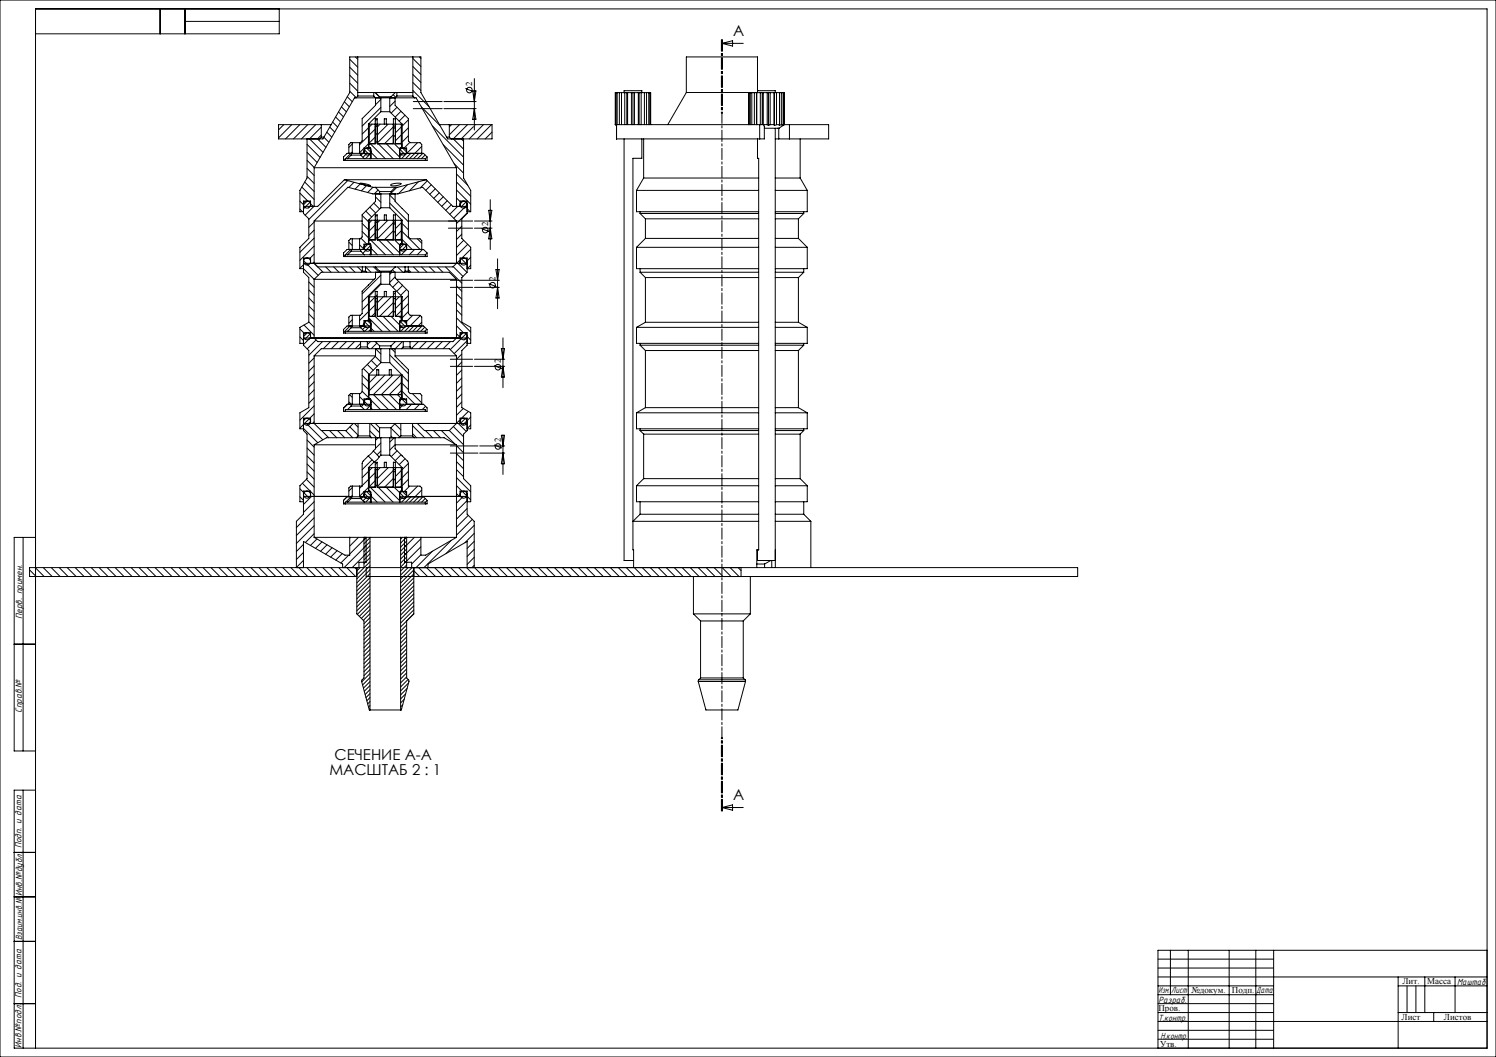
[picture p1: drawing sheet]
<svg xmlns="http://www.w3.org/2000/svg" width="841mm" height="594mm" viewBox="0 0 841 594" stroke-linecap="round" stroke-linejoin="round" font-family="sans-serif">
<defs><g id="words">
<g font-size="8.5">
<text x="412" y="20">A</text>
<text x="188" y="427">СЕЧЕНИЕ A-A</text>
<text x="185" y="436">МАСШТАБ 2 : 1</text>
<text x="412" y="450">A</text>
</g>
<g font-size="5.6">
<text x="12" y="348" transform="rotate(-90 12 348)">Перв. примен.</text>
<text x="12" y="401" transform="rotate(-90 12 401)">Справ.№</text>
<text x="12" y="477" transform="rotate(-90 12 477)">Подп. и дата</text>
<text x="12" y="504" transform="rotate(-90 12 504)">Инв.№дубл.</text>
<text x="12" y="528" transform="rotate(-90 12 528)">Взаим.инв.№</text>
<text x="819" y="553">Маштаб</text>
<text x="12" y="561" transform="rotate(-90 12 561)">Под. и дата</text>
<text x="651" y="558">Изм.</text>
<text x="651" y="564">Разраб.</text>
<text x="658" y="558">Лист</text>
<text x="706" y="558">Дата</text>
<text x="651" y="574">Т.контр.</text>
<text x="652" y="584">Н.контр.</text>
<text x="12" y="589" transform="rotate(-90 12 589)">Инв.№подл.</text>
</g>
<g font-size="5">
<text x="265" y="48" transform="rotate(-90 265 48)">2</text>
<text x="274" y="127" transform="rotate(-90 274 127)">2</text>
<text x="279" y="158" transform="rotate(-90 279 158)">2</text>
<text x="282" y="204" transform="rotate(-90 282 204)">2</text>
<text x="282" y="248" transform="rotate(-90 282 248)">2</text>
<text x="788" y="553">Лит.</text>
<text x="802" y="553">Масса</text>
<text x="670" y="558">№докум.</text>
<text x="693" y="558">Подп.</text>
<text x="651" y="568">Пров.</text>
<text x="788" y="573">Лист</text>
<text x="812" y="573">Листов</text>
<text x="652" y="588">Утв.</text>
</g>
</g></defs>
<g fill="none" stroke="#000" stroke-width=".56">
<path d="M0 0h841v594h-841zM90 5v14M104 12h53M104 5v14M157 5v14h-137M197 38l4 4M197 33l4 5M200 32l1 1M201 32h31M201 32h-4v20l-15 26h-25v-8h24M201 32v22M232 32h5v20l15 26h25v-8h-24"/>
<path d="M232 37l5 5M232 33l5 4M232 32v22M236 32l1 1M386 32h40v20h-40zM406 24h12M406 24l6-1v3zM194 57l2 3M195 54l3 3M197 51l3 4M197 47l4 4M197 42l4 5"/>
<path d="M200 55h11M200 55h-1l-22 39M201 54h9M201 52h9M201 54l-1 1M210 52h1M210 54l1 1M210 52v2M211 52l2 3M211 52h11M211 52l2 2M211 55h3"/>
<path d="M211 55v4l-7 8v12l-2 1M213 54h7M213 54v1M214 55h5M214 56l-3 3M214 55v8M219 55v8M219 55h3M219 55h.1M220 54v1M221 53l1 2M222 55h11"/>
<path d="M222 57l-3 3M222 55v4l8 8v12l1 1h5l1 1v5M222 52h1M222 52l-2 2M223 54h9M223 52h9M223 52v2M223 54l-1 1M232 51l9 9M232 46l5 5M232 42l5 4M232 54l1 1"/>
<path d="M232 57h17M233 55h1l23 39M250 57h18M262 50l4 1M266 51h2l-1 6zM267 44v29M346 52v18M346 52h1M347 52h1M347 52v18M348 52h1M348 52v18"/>
<path d="M349 52h2M349 52v18M351 52v-1h10v1M351 52h2M351 52v18M352 52v18M353 52h2M353 52v18M355 52h2M355 52v18M356 52v18M357 52h2"/>
<path d="M357 52v18M359 52h1M359 52v18M360 52h2M360 52v18M362 52h1M362 52v18M363 52h2M363 52v18M365 52h.1M365 52v18M365 52h1v18"/>
<path d="M386 52l-11 18M421 52h.1M421 52v18M421 52h1M422 52v18M422 52h1M423 52h1M423 52v18M424 52h1M424 52v18M425 52v18M425 52h2"/>
<path d="M426 51h10v1M427 52v18M427 52h2M428 52v18M429 52v18h2M429 52h2M431 52v18M431 52h2M432 52v19M433 52h2M433 52v18M435 52v18"/>
<path d="M435 52h2M435 52v19M437 52h1M437 52v18M438 52h1M438 52v18M439 52h1M439 52v18M440 52h1M440 52v18M441 52v18M160 70l-3 3"/>
<path d="M164 70l-7 7M169 70l-8 8M173 78v22l-4 7v12h2M173 70l-8 8M177 70l-8 8M179 78l4 5M181 77h1M181 70h5M181 71l-7 7 8 8M181 76l-3 2M181 77l-1 1M181 70v7"/>
<path d="M182 77l3 3M184 74l3 3M185 71l3 3M187 69l3 2M189 66l2 3M190 63l3 3M192 60l3 3M207 70h1M207 72l-3 3M207 76l-5 5M207 70v13M208 70v11"/>
<path d="M208 70h18M209 70l-1 1M211 77l-3 3M211 73l-3 3M211 71h1v10h9v-10h1M211 79l1 1M211 75l1 1M212 71h.1M212 67l-1 1M214 70l-2 1M214 63h5M214 60l-10 11"/>
<path d="M214 63l-7 7M216 70v-3h1v3M218 70l-6 6M219 63l7 7M221 71l-9 9M221 76l-5 5M221 70v11M221 71l1 1M221 70v-3h1v14h4v2M221 76l1 1M222 70h.1M223 70h-1"/>
<path d="M223 60l-3 4M225 63l-3 3M226 70h.1M226 71l-4 4M226 76l-4 3M226 70v11M226 70v13M228 65l-4 3M230 67l-4 4M230 72l-4 3M230 76l-4 4M232 61h17"/>
<path d="M237 60l10 11M243 71l18 17M247 70h6M250 61h18M251 77h2M253 77l1 1M253 70v7M254 70l-1 1M258 70l-5 6M259 78l2 1M261 78v22l4 7v12h-2M263 70l-8 8 6 6"/>
<path d="M266 71l-7 7M267 61l1 6h-2zM267 70h.1M272 70l-8 8M276 70l-8 8M277 74l-4 4M346 70h.1M346 70h1M347 70h.1M347 70v8M347 78h.1M347 78h80"/>
<path d="M347 70h80M351 78v237h5M361 78v11h-5v230M362 78v22M426 78v11h1v220h-2v10M427 70h3v8h-3M427 70v8M430 72h8M431 70l1 1M433 70h2M433 70l-1 1M435 70v1"/>
<path d="M436 72v247M436 78h2M437 70h1M437 70l-2 1M438 78h6M438 72v6M438 70v1l1-1M439 70h1M440 70v1M444 70h-2a4 4 0 0 0-4 2M444 70h22v8h-22M444 70v8"/>
<path d="M450 78v22M173 95l4 4M173 90l4 4M173 81l7 7M173 99l4 4M173 86l5 5M177 94h80M177 94v22M193 90h1M194 90h45M194 89l-1 1M195 89h10"/>
<path d="M195 89h-1v1M197 87h6M197 87l-2 2M197 86v1M198 80h4M198 86h4M198 81l-2 2M198 85l-4 4M198 86h-3l-2 2v2M198 80h-1l-1 1v5M198 80v6M202 86h6l-3 3"/>
<path d="M202 80v6M203 87l2 2M203 86v1M204 86l-1 1M205 83l-3 3M205 89h34M205 84l3 3M206 83l3 3M206 86l-2 2M207 83h1M207 81l-2 2M207 83h-2v3"/>
<path d="M208 81l9 8M208 88v1M208 86l4 3M212 81v-14h-1v14h-4v2l1 1v5M213 81l8 8M217 81l8 7M221 80v1M221 80l4 4M225 86h13l2 2M225 84v5M225 83h1M225 84l3 3"/>
<path d="M225 86v1M226 80l-1 1M226 83l-1 1M226 83h.1M226 83h3v3M226 83l3 2M226 86l-1 2M230 80l-3 3M231 86l-3 3M235 80l-9 9M235 86l-3 3M237 82l-7 7"/>
<path d="M238 86l-3 3M239 87l-2 2M239 89v1M240 88l-1 1M240 88v2h-1M249 81l12 12M255 92l6 5M257 98l6 6M257 94v22M169 109l4 4M169 118l1 1M169 113l2 2"/>
<path d="M170 105l7 7M171 102l6 6M172 116l-1 1M173 113l-2 2M174 114l-3 3M174 116l-1 1M175 115l1 1M175 116v-3h-4v7l3 3v11l-5 5v12h2l6 6M176 116l-4 5M194 101h46M194 101l-15 15h-8M194 101l16 4"/>
<path d="M195 101l-21 22M199 102l-3 3M202 103h3l3 1zM203 103l-3 3M206 119l3 3M206 104l-3 3M208 116l3 4M210 105l-3 3M210 105h1M210 114l3 3M211 105h11M211 105l2 3"/>
<path d="M211 109v4l-7 8v12l-2 1M211 111l3 3M213 107l-3 2M213 108h7M213 108v1M214 109h.1M214 117h5M214 109h5M214 109v8M214 109h-4l-14-4-19 19M214 117l-7 7M219 110l3 3"/>
<path d="M219 114l11 11M219 109v8M219 117l7 7M219 109h5l14-4 19 19M220 104l5-1a3 3 0 0 1-4 1h-1zM220 108v1M222 109v4l8 8v12l1 1h5l1 1v5M222 105l-2 3M223 105l-3 4M229 104l-5 5M235 102l-5 5M240 101l15 15h8"/>
<path d="M240 101l-18 4M240 102l-4 4M242 104l-3 3M245 106l-3 3M247 108l-3 3M249 111l-3 3M251 113l-3 3M254 115l-3 3M257 102l8 8M257 116h.1M257 111l2 2M257 107l8 8"/>
<path d="M257 116l-4 4M259 116v-3h4v7l-3 3v11l5 5v12h-2M260 113l-1 2M262 116l-7 7M262 114l-3 2M263 120l-6 6M263 117l1 2M263 115l-2 2M275 118h2l-1 6zM276 112v28M358 107h69M358 107v12h69"/>
<path d="M360 120h67M360 119v1M360 120l3 3M362 100h65M362 100l-4 7M436 100h14M436 107h18M436 120h16M450 100l4 7M452 119v1M452 120l-3 3M454 107v12h-18"/>
<path d="M177 124h27M177 125l-3 3M177 129l-3 3M177 134l-8 8M177 138l-8 8M177 124v24M196 136l2 2M198 134h4M198 134h-1l-1 1v5M198 134v6M202 138l3 2M202 134v6"/>
<path d="M203 134l3 3M204 126l3 3M204 130l3 4M204 121l3 4M207 137l-2 2M207 124h1M207 137h1M207 137h-2v3M207 124v13M208 124v11M208 124h18M208 138l-3 3"/>
<path d="M208 135l9 8M208 139l4 4M209 124l-1 1M211 126l-3 4M211 131l-3 3M211 133l1 1M211 128l1 2M211 125h1v10h9v-10h1M212 125h.1M212 121h-1v14h-4v2l1 1v5M212 121v14M212 121l-1 1"/>
<path d="M213 135l8 8M214 124l-2 1M216 124v-3h1v3M217 135l8 7M218 124l-6 6M221 125l-9 9M221 134v1M221 130l-5 5M221 124v11M221 134l4 4M221 130l1 1M221 125l1 1"/>
<path d="M221 124v-3h1v14h4v2M222 124h.1M223 124h-1M225 138v5M225 137h1M226 124h.1M226 134l-1 1M226 125l-4 4M226 130l-4 3M226 124v11M226 137l-1 1M226 137h.1"/>
<path d="M226 137h3v3l-3 3M226 130l10 10M226 126l4 3M226 135l6 5M226 124v13M227 137l-2 3M228 138l-2 3M230 124h27M235 134l2 3M252 124h14M252 128h14M257 124v24"/>
<path d="M260 127l-3 3M260 132l-3 3M261 135l-4 4M263 137l-6 7M267 124h10M267 128h10M271 128l4 2M276 128l1 6h-2zM358 139h69M358 139v12h69M363 134h64M363 123h64"/>
<path d="M363 134l-5 5M363 123v11M436 139h18M436 134h13M436 123h13M449 134l5 5M449 123v11M454 139v12h-18M171 149l-2 2M171 148h6M171 147l8 8M174 158l3 3"/>
<path d="M175 148v-3h-4v8l3 3v25l-5 3v9h2M177 148h80M177 157h33M177 148l5 5M177 143l-3 2M177 147l-1 1M177 157v33M179 150h25M183 150l3 3M188 150l3 3M192 150l3 3M193 144h1"/>
<path d="M194 144h45M194 143l-1 1M194 143v1M194 143h1M195 143h10M197 150l3 3M197 140l-3 3M197 141h6M197 140v1M197 141l-2 2M198 140h4M198 140h-3l-2 2v2"/>
<path d="M201 150l3 2M202 140h6M203 140v1M203 141l2 2M203 153h3M203 153h-22l-4 4M204 152h1M204 150h1M204 150v2M204 152l-1 1M205 143h34v1M205 150h6"/>
<path d="M205 152l1 1M205 150v2M206 150l3 3M206 153h8M206 140l-2 2M208 140v1M208 142v1M210 150l3 3M211 150h11M211 150l2 2M211 153v3l-7 8v12l-2 1M211 153h.1"/>
<path d="M213 152h7M213 152v1M214 160h5M214 153h5M214 155l-10 10M214 159l-10 11M214 153v7M214 160l-7 7M219 153v7M219 160l7 7M219 153h8M220 152v1"/>
<path d="M220 153l-1 1M221 152l1 1M222 156l-3 3M222 153v3l8 8v12l1 1h5l1 1v5l-3 3M222 150h6M222 150l-2 2M223 157h34M223 150l3 3M224 158l-3 3M225 140h13l2 2M227 153h3M228 152h2"/>
<path d="M228 150h2M228 152l-1 1M228 150v2M230 152l1 1M230 150v2M230 152v1M230 153h23l4 4M232 150l3 3M233 140l-3 3M237 150l3 3M238 140l-3 3M240 142l-1 1"/>
<path d="M240 142v2h-1M241 150l3 3M246 150l3 3M250 150l10 9M253 158h13M255 150l5 5M257 157v33M257 148h6M257 148l6 5M259 146l-4 4h-25M259 148v-3h4v8M259 145l3 3"/>
<path d="M262 148l1 1M263 153l-3 3v25l5 3v9h-2M265 140l-5 5M265 145l-2 2M265 149l-2 2M267 158h14M275 159l4 2M279 152h2l-1 6zM280 145v28M360 153h67M360 151v2M360 153l3 3"/>
<path d="M363 156h64M363 156v25M436 153h16M436 156h13M449 156v25M452 151v2M452 153l-3 3M174 176l3 3M174 172l3 3M174 167l3 3M174 163l3 3M198 177h4"/>
<path d="M198 180l-2 2M198 177h-1l-1 1v5M198 177v6M202 177v6M207 167h1M207 180l2 2M207 171l-3 3M207 175l-5 5M207 167v13M207 179l8 7M208 167v11M208 167h18"/>
<path d="M211 178l8 8M211 176l-2 2M211 171l-3 4M211 173l1 1M211 169l1 1M211 168h1v10h9v-10h1M212 166l-4 4M212 178v-14h-1v14h-4v2l1 1v5M215 178l9 8M215 167l-3 3M216 167v-3h1v3M220 178l5 5"/>
<path d="M220 167l-8 8M221 170l-8 8M221 175l-3 3M221 167v11M221 175l1 1M221 170l1 1M221 167v-3h1v14h4v2M222 167h.1M222 164l-1 2M224 178l2 1M224 167l-2 2M226 167h.1"/>
<path d="M226 170l-4 3M226 175l-4 3M226 167v11M226 180l-1 1v5M226 180h.1M226 167v13M226 160l-3 4M229 163l-4 3M230 166l-4 4M230 171l-4 3M230 175l-4 4M232 177l-3 4"/>
<path d="M236 177l-8 9M253 161h13M257 179l8 8M257 174l3 3M257 170l3 3M257 165l3 3M257 161l3 3M267 161h14M280 161l1 6h-2zM169 189l2 2M169 185l2 2M171 190h6"/>
<path d="M171 183l6 5M173 187l-2 2M174 181l3 3M174 188l-3 3M174 190l-3 4M175 190v-3h-4v7l3 3v32l-5 3v9h2M177 190h80M177 200h34M177 200v38M177 190l2 2h24M178 191l-5 5M181 192l-7 8"/>
<path d="M186 192l-4 4M190 192l-4 4M194 187h45M195 192l-4 4M195 186h10M195 186h-1v1M197 183l-4 4M197 184h6M197 183v1M197 184l-2 2M198 183h4M198 183h-3l-2 2v2h1"/>
<path d="M199 192l-4 4M202 196h6M202 196h-21l-4 4M202 183h6M203 195h4M203 192h4M203 193l-3 3M203 192v3M203 195l-1 1M203 183v1M203 184l2 2M205 182l-2 2"/>
<path d="M205 183l1 1M205 186h34v1M205 181l3 3M206 183l-2 2M207 192h4M207 195l1 1M207 192v3M207 180h1M207 180h-2v3M208 196h6M208 183l-3 3M208 192l-1 2"/>
<path d="M208 184l2 2M208 185l-1 1M211 192h11M211 192l2 2M212 193l-3 3M213 194h7M213 196h.1M213 194v2M214 196h5M214 199l-3-3v4l-7 8v12l-2 1M214 196v8M219 199l11 11"/>
<path d="M219 196v8M219 196h7M220 194v2M220 196l2 2M222 200h35M222 192h5M222 192l-2 2M225 183l1 1M225 183h13l2 2v2h-1M225 180h1M225 181l3 3M226 196h5"/>
<path d="M226 183l-1 1M226 180h3v3M226 192l-4 4v4l8 8v12l1 1h5l1 1v5M227 195h4M227 192h4M227 192v3M227 195l-1 1M227 180l2 2M228 183l-3 3M231 195v1M231 192v3M231 192h.1"/>
<path d="M231 196h22l4 4M233 183l-3 3M235 192l-4 4M237 181l-5 5M239 184l-3 2M240 192l-4 4M240 185l-1 1M240 187h.1M244 192l-4 4M249 192l-4 4M253 192l-4 4M257 188l2 2"/>
<path d="M257 183l3 4-1 2M257 200v38M257 190h6M257 190l-2 2h-24M259 190v-3h4v7l-3 3v32l5 3v9h-2M260 190l-7 6M260 199l-3 3M262 188l-3 2M263 189l-2 2M263 191l-8 8M263 189l2 2M282 196h2l-1 6z"/>
<path d="M283 190v28M358 184h69M358 184v9h69M360 194h67M360 193v1M360 194l3 3M363 181h64M363 197h64M363 197v32M363 181l-5 3M436 184h18M436 181h13"/>
<path d="M436 197h13M436 194h16M449 197v32M449 181l5 3M452 193v1M452 194l-3 3M454 184v9h-18M177 201l-3 3M177 206l-3 3M177 210l-3 3M177 215l-3 3M177 219l-3 3"/>
<path d="M204 220l3 3M204 215l3 4M204 211l3 3M204 207l4 3M206 205l4 3M207 211h1M207 211v13M208 211v11M208 211h18M209 203l3 3M211 200l3 3M213 211v-3h-1v3l-4 4"/>
<path d="M214 204h5M214 204l-7 7M216 211l-8 9M219 211v-3h1v3M219 204l7 7M221 211l-11 11M225 211l-11 11 9 8M226 211h.1M226 215l-7 7M226 219l-3 3 2 2M226 211v11M226 220l7 7"/>
<path d="M226 215l4 4M226 211l4 3M226 211v13M253 202h13M253 206h13M260 203l-3 3M260 208l-3 3M260 212l-3 3M260 217l-3 3M267 202h17M267 206h17M278 205l4 2"/>
<path d="M283 206l1 6h-2zM171 239l-2 2M171 238h6M172 235l-1 1M172 238l9 9M174 235l-3 3M175 238v-3h-4v7l2 2v25l-4 4v9h2M175 237l-3 2M177 238h22M177 233l-3 2M177 224l-3 3M177 228l-8 8"/>
<path d="M177 237l-1 1M177 238l4 4h14l4-4M194 231h45M195 230h10M195 230h-1v1M195 227l-2 3M196 226l1 1v1M196 222l2 1M197 240l4 5M197 228h6M197 228l-2 2M198 221h4"/>
<path d="M198 227h4M198 221h-1l-1 1v5M198 227h-3l-2 2v2h1M198 221v6M199 238h2M199 238l2 2M201 238h7M201 238v7M202 223l5 5M202 221v6M202 227h6M203 228l2 2"/>
<path d="M203 227v1M204 227l-1 1M205 230h34v1M207 224h1M207 224h-2v3M208 224v1M208 224l-1-2h19v2M208 238h3M208 238v7M208 238l5 5M208 229l1 1M208 225l6 5"/>
<path d="M208 228l-2 2M208 225v5M210 222l8 8M211 238h11M211 238l2 2M219 222l6 6M222 238l3 4M222 238h3M222 238l-2 2M225 227h13l2 2v2h-1M225 224h1M225 238h7"/>
<path d="M225 238v7M226 224l-1 1v5M226 224h.1M226 224l3 3M226 224h3v3M227 227l-2 2M231 227l-3 3M232 221l5 5M232 239l7 7M232 238v7M232 238h3M235 238h22"/>
<path d="M235 238l4 4h14M236 227l-3 3M239 228l-2 2M255 240l6 5M257 238l-4 4M257 238h6M258 238l4 4M259 236l-2 2M259 238v-3h4v7l-2 2v25l4 4v9h-2M260 221l-3 3M260 226l-3 3M260 230l-3 3"/>
<path d="M262 235l-3 3M262 238h1M263 231l-3 4M265 234l-5 5M265 239l-2 2M358 232v9h69M358 232h69M363 229h64M363 229l-5 3M436 232h18M436 229h13M449 229l5 3"/>
<path d="M454 232v9h-18M171 241l8 8M173 256l4 4M173 252l4 4M173 247l4 4M177 250h34M177 250v52M181 242l4 4M185 242l4 4M190 242l4 4M194 242l4 4M200 246h9"/>
<path d="M200 246h-16l-7 4M201 245h7M201 245l-1 1M207 256l-3 4v13h-2M207 256l3 4M208 242l4 4M208 245l1 1M209 246h5M209 258l-5 6M210 253l-3 3M210 253l3 4M210 260l-3 3"/>
<path d="M211 246v6l-1 1M212 260l-1 1M213 246l-2 1M213 257l-3 3M213 240h7M213 240v6M214 256h5M214 246h5M214 249l-3 3M214 253l-2 3M214 246v10M214 256l-1 1"/>
<path d="M219 246v10M219 256l7 7M219 246h5M220 245l1 1M220 241l5 5M220 240v6M221 260v3M221 260h1v14h4v2M221 260h.1M222 246l-3 2M222 246v6l8 8v13h6l1 1v5M223 253l-3 4"/>
<path d="M224 246h9M225 245h7M225 245l-1 1M225 256l-3 3M228 258l-4 3M232 244l2 2M232 245l1 1M233 246h17l7 4M239 242l4 4M244 242l4 4M248 242l8 7M253 242l8 8"/>
<path d="M253 251h16M253 255h16M257 250h-35l-3 3M257 259l4 4M257 255l4 4M257 250l4 4M257 250v52M270 251h14M270 255h14M278 250l4 2M282 245h2l-1 6zM283 244v23"/>
<path d="M283 255l1 6h-2zM360 242h67M360 241v1M360 242l2 2M362 244h65M362 244v25M436 242h16M436 244h14M450 244v25M452 241v1M452 242l-2 2M169 279l2 2"/>
<path d="M169 275l2 2M170 272l4 4M171 279h25M171 277l3 3M172 269l5 5M173 265l4 4M173 261l4 4M175 276l2 2M175 279v-3h-4v13l-4 4v26l4-4M175 279l-4 4M197 279v1M198 273h4"/>
<path d="M198 279h4M198 274l-2 2M198 278l-4 4M198 279h-3l-2 2v2h1M198 273h-1l-1 1v5M198 273v6M202 279h6l-2 3M202 273v6M203 279v1M203 273l-1 1M204 279l-1 1M205 276l-3 3"/>
<path d="M205 277l3 3M206 276l3 3M206 279l-2 2M207 263h1M207 276h1M207 265l-3 3M207 274l-2 2M207 269l-3 4M207 276h-2v3M207 263v13M208 263v11M208 263h18"/>
<path d="M208 274l8 8M208 279l4 3M209 263l-1 1M211 270l-3 3M211 266l-3 3M211 272l1 1M211 268l1 1M211 264h1v10h9v-10h1M212 264h.1M212 274v-14h-1v14h-4v2l1 1v5M213 274l8 8M214 263l-2 1"/>
<path d="M216 263v-3h1v3M217 274l8 7M218 263l-6 6M221 264l-9 9M221 269l-5 5M221 273v1M221 263v11M221 273l7 7M221 264l1 1M221 269l1 1M222 263h.1M223 263h-1"/>
<path d="M225 279h13l2 2v2h-1M225 276h1M226 263h.1M226 264l-4 4M226 269l-4 3M226 273l-1 1M226 263v11M226 276l-1 1v5M226 276h.1M226 276h3v3M226 263v13M226 276l3 3"/>
<path d="M227 279l-2 2M230 260l-4 4M230 265l-4 3M230 269l-4 4M230 273l-3 3M231 279l-3 3M235 273l-9 9M236 279l-3 3M237 279h26M237 275l-7 7M238 279l-3 3M257 264l4 4"/>
<path d="M257 277l1 2M257 273l3 3M257 268l8 8M259 279v-3h4v13l4 4v26M260 276l2 3M260 279l-3 4M263 279l2 2M358 273h69M358 273v9h69M362 269h65M362 269l-4 4M436 273h18"/>
<path d="M436 269h14M450 269l4 4M454 273v9h-18M177 282l-6 6M177 286l-10 10M177 291l-10 10M177 295l-10 10M177 300l-5 5M194 283h45M194 282l-1 1M195 282h10M195 282h-1v1"/>
<path d="M197 280h6M197 280l-2 2M203 280l2 2M205 282h34v1M208 282h.1M239 280l-2 2M240 281l-1 1M263 281l-6 6M263 286l-6 6M263 290l-6 6M266 292l-9 9M267 295l-16 16"/>
<path d="M267 300l-6 5M360 289l-4 4h71M360 289h67M360 282v7M436 293h20M436 289h16M452 282v7M452 289l4 4M456 293v26M13 302v120M20 319l5 5M20 302h-12v120h12"/>
<path d="M24 319l5 5M29 319l5 5M33 319l5 5M38 319l5 5M42 319l5 5M47 319l5 5M51 319l5 5M56 319l5 5M60 319l5 5M65 319l5 5M69 319l5 5M74 319l5 5"/>
<path d="M78 319l5 5M83 319l5 5M87 319l5 5M92 319l5 5M96 319l5 5M101 319l5 5M105 319l5 5M110 319l5 5M114 319l5 5M119 319l5 5M123 319l5 5M128 319l5 5"/>
<path d="M132 319l5 5M137 319l5 5M141 319l5 5M146 319l5 5M150 319l5 5M155 319l5 5M159 319l5 5M164 319l4 5M168 319l5 5M171 310l-4 4M171 319v-15l22 13v2M171 306l-4 4"/>
<path d="M172 319l5 5M177 302h20M177 302l17 10h3v-10M177 319l5 5M178 303l-3 4M181 305l-4 3M181 319l5 5M184 306l-4 4M186 319l5 5M187 308l-4 3M190 309l-4 4M190 319l5 5"/>
<path d="M192 311l-3 4M195 319l5 5M196 312l-4 4M197 302h11M197 302h.1M199 319l2 1M201 319v26l4 4v32l-2 2 5 16M202 302l-5 5M202 319l-1 2M205 302v17h-188v5h184M206 302v14h-4v3M206 307l-13 12"/>
<path d="M206 319h400v5h-400zM206 302l-9 9M208 302h17M208 309l-10 10M208 313l-3 4M208 302l-3 4M208 307l-3 3M208 304l-3 4M208 311l-3 4M208 316l-7 7M208 318l-7 7M208 302v97"/>
<path d="M225 302h12M225 302v97M226 302l-1 1M227 303l1-1-3 3M227 302v14h4v3M229 304l-4 3M229 309l-4 3M229 313l-4 3M229 315l-4 4M229 318l-4 3M229 302v17M229 319l-4 4"/>
<path d="M232 319l-7 6M233 319v26l-8 7M233 302l-8 8M235 319l5 5M237 302h20M237 303l-12 11M237 307l-9 9M237 312l-6 5M237 302v10h2l18-10M240 319l5 5M241 319v-2l22-13v15M243 310l-9 9"/>
<path d="M244 319l5 5M249 319l5 5M253 319l5 5M254 304l-16 15M258 319l5 5M262 319l5 5M267 304l-4 4M267 309l-4 4M267 313l-4 4M267 318l-2 1M267 319l5 5M271 319l5 5"/>
<path d="M276 319l5 5M280 319l5 5M285 319l5 5M289 319l5 5M294 319l5 5M298 319l5 5M303 319l5 5M307 319l5 5M312 319l5 5M316 319l5 5M321 319l5 5M325 319l5 5"/>
<path d="M330 319l5 5M334 319l5 5M339 319l5 5M343 319l5 5M348 319l5 5M352 319l5 5M357 319l5 5M361 319l5 5M366 319l5 5M370 319l5 5M375 319l5 5M379 319l5 5"/>
<path d="M384 319l5 5M388 319l5 5M393 319l5 5M397 319l5 5M401 319l5 5M406 319l5 5M410 319l5 5M415 319l2 2M417 319v5M425 317h5M426 309v6h10M430 317v2"/>
<path d="M433 315l-3 2M434 315v4M17 320l3 4M208 327l-7 7M208 331l-7 8M208 336l-7 7M208 320l-7 8M208 338l-7 7M208 322l-7 8M208 325l-7 7M208 329l-7 8M208 334l-7 7"/>
<path d="M233 321l3 3M233 325l-8 7M233 329l-8 8M233 334l-8 7M233 320l-8 8M233 323l-8 7M233 327l-8 7M233 331l-8 8M233 336l-8 7M233 338l-8 8M390 324v21M422 324v21"/>
<path d="M208 340l-6 6M208 345l-4 4M208 358l-3 4M208 343l-5 5M208 347l-3 4M208 352l-3 3M208 356l-3 3M208 349l-3 4M208 354l-3 3M229 349v32l1 2-5 16M229 356l-4 3M229 351l-4 4"/>
<path d="M229 353l-4 4M229 358l-4 3M233 340l-8 8M233 343l-8 7M390 345h32M390 345l4 4M394 349h24M394 349v32M418 349v32M422 345l-4 4M8 362h12M208 363l-3 3"/>
<path d="M208 376l-3 4M208 365l-3 3M208 372l-3 3M208 361l-3 3M208 367l-3 4M208 370l-3 3M208 374l-3 3M208 379l-5 4M229 360l-4 4M229 362l-4 4M229 365l-4 3M229 367l-4 3"/>
<path d="M229 369l-4 4M229 371l-4 4M229 374l-4 3M229 376l-4 3M229 378l-4 4M208 399h17M208 383l-4 4M208 390l-2 2M208 394l-1 2M208 381l-4 4M208 385l-3 3M208 388l-3 2"/>
<path d="M208 392l-2 2M208 397h-1M208 399h.1M226 396l-1 1M227 393l-2 2M228 390l-3 3M229 380l-4 4M229 387l-4 4M229 382l-4 4M230 384l-5 4M393 383l4 16h18l4-16M393 383h26"/>
<path d="M393 382v1M393 382h26M394 381h24M394 381l-1 1M418 381l1 1M419 382v1M13 444v145M20 444h-12v145h828v-584h-816v584M406 454l6-2v3zM406 454h12M8 479h12M8 504h12"/>
<path d="M8 529h12M651 539h65M658 534v25M668 534v55M691 534v55M706 534v55M716 534v55M836 534h-185v55M651 549h185M651 544h65M651 554h65M651 559h65"/>
<path d="M786 554h50M786 549v40M791 554v15M796 554v15M801 549v20M818 549v20M8 564h12M651 579h65M651 574h185M651 569h65M651 564h65M786 569h50"/>
<path d="M806 569v5M651 584h65"/>
<circle cx="264" cy="51" r="1.6"/>
<circle cx="207" cy="85" r="2"/>
<circle cx="227" cy="85" r="2"/>
<circle cx="173" cy="115" r="2"/>
<circle cx="261" cy="115" r="2"/>
<circle cx="207" cy="139" r="2"/>
<circle cx="227" cy="139" r="2"/>
<circle cx="273" cy="129" r="1.6"/>
<circle cx="173" cy="147" r="2"/>
<circle cx="261" cy="147" r="2"/>
<circle cx="277" cy="160" r="1.6"/>
<circle cx="173" cy="189" r="2"/>
<circle cx="207" cy="182" r="2"/>
<circle cx="227" cy="182" r="2"/>
<circle cx="261" cy="189" r="2"/>
<circle cx="280" cy="206" r="1.6"/>
<circle cx="173" cy="237" r="2"/>
<circle cx="207" cy="226" r="2"/>
<circle cx="227" cy="226" r="2"/>
<circle cx="261" cy="237" r="2"/>
<circle cx="280" cy="251" r="1.6"/>
<circle cx="173" cy="278" r="2"/>
<circle cx="207" cy="278" r="2"/>
<circle cx="227" cy="278" r="2"/>
<circle cx="261" cy="278" r="2"/>
</g>
<path d="M406 22v42M406 22v434M406 456v-41" fill="none" stroke="#000" stroke-width=".56" stroke-dasharray="6.3 1.3 1.3 1.3"/>
<use href="#words"/>
</svg>
